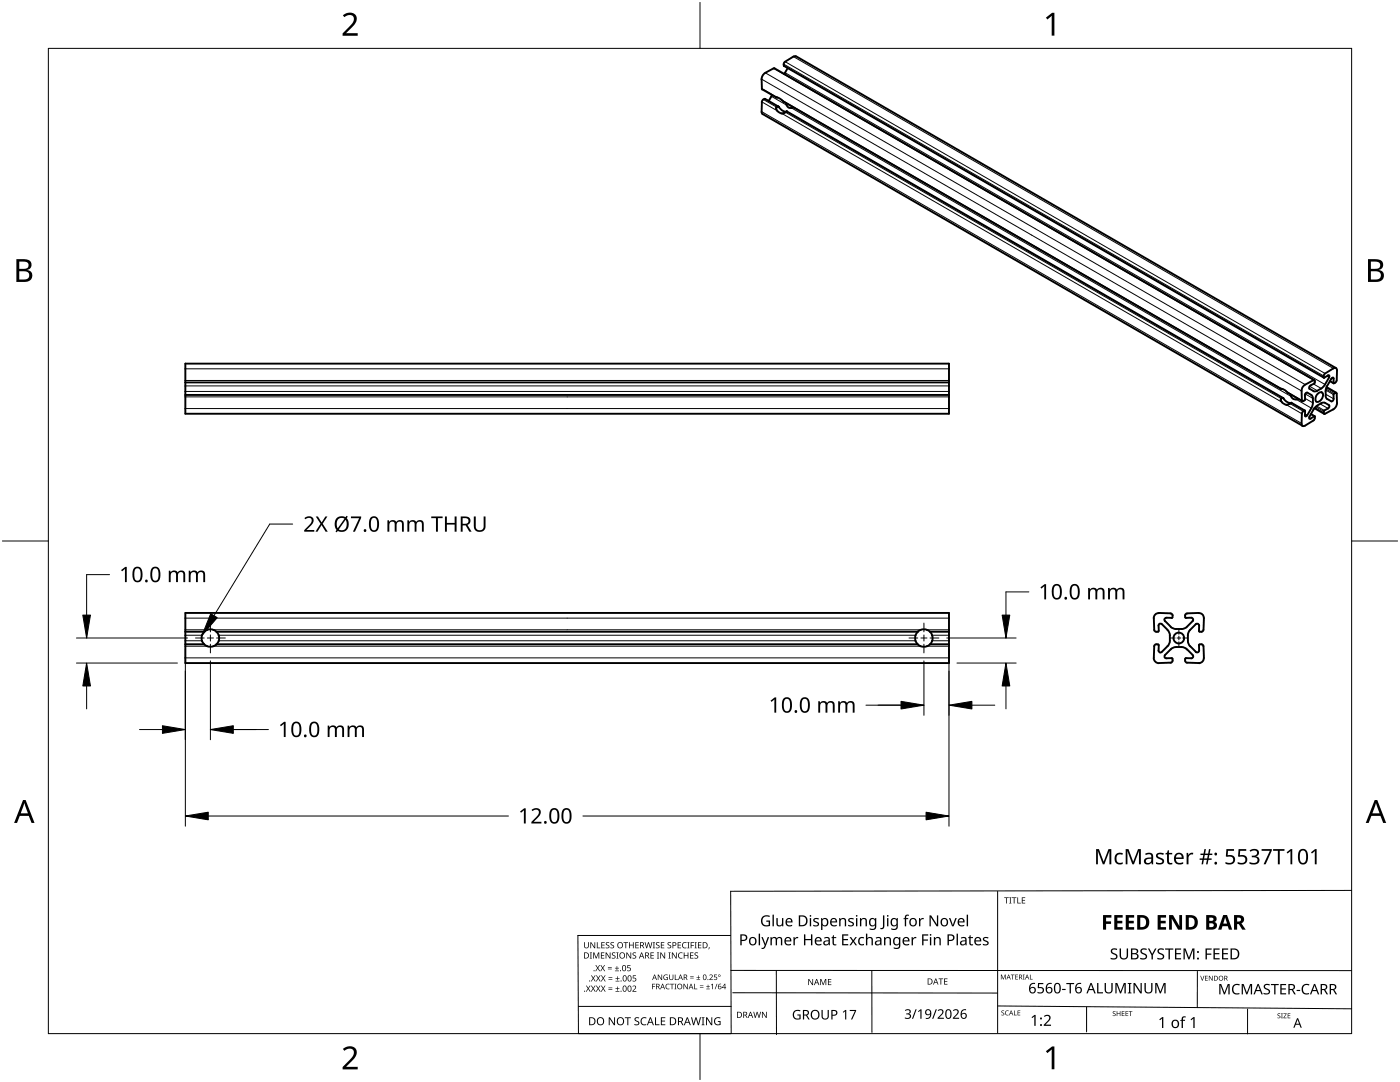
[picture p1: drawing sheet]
<svg xmlns="http://www.w3.org/2000/svg" width="279mm" height="216mm" viewBox="0 0 279 216" stroke-linecap="round" stroke-linejoin="round" font-family="sans-serif">
<g fill="none" stroke="#000" stroke-width=".38">
<path d="M152 17.7l.1 .2M152.1 17.8l2.8 1.6 .3 .1M152.7 14.6l-.3 .3-.4 .7 .1 2.1M153.9 19.2l-.5 .9M154.1 19l-.2 .3M154.3 13.7l.3-.1 107.7 62.2M154.4 13.6l-1.7 .9M155.1 19.5l.5 .1 .8 .7M156.4 12.8v.3M156.4 13.1v.1M156.5 13.1l107.7 62.3M156.6 14.5l-.1 .3"/>
<path d="M157.2 13.6l-.5 .9M158.3 11.3l-1.6 1-.3 .5M158.8 11.3h-.5M158.9 11.2l107.7 62.2M152 22.3l.2 .5M152 20.4l.2-.5 .4-.2 2.8 1.6M152.1 20.3l-.1 2M152.2 22.8l107.8 62.2M155 21.4l-.1 .3 .3 .4M155.1 22.1a1.1 1.1 0 0 0 1.6 .3M155.2 21.3l-.2 .1M155.3 21.3h.1"/>
<path d="M155.4 21.3h.1M155.4 21.3l.1 .1M155.5 21.4l.3 .4a1.37 1.37 0 0 0 1.1 .5M156.4 20.3h.1M156.4 20.3l99.4 57.3M156.9 20.6l.1 .4M157 21a1.03 1.03 0 0 0 1.4 .5M157 22.3l-.3 .1M157 22.2v.1M157 22.2h.1M157 22.2l99.1 57.2M37 72.6h152.4v10h-152.4z"/>
<path d="M189.4 78.8h-152.4M189.4 76.3h-152.4M255.8 77.6h.1M255.8 77.6l.5 .2 .8 .7 2.8 1.6M255.9 79.4l-.3 .3 .2 .6M256 79.4h.1M256.1 79.4l.1 .1M256.2 79.5l.2 .4a1.37 1.37 0 0 0 1.2 .5M257.6 78.7a1 1 0 0 0 1.4 .9M260.4 78.8l.1 .9M260.9 78.4l-.4 .2-.1 .3M260.9 78.3l1 .7 .1 .5"/>
<path d="M262 79.5v.9M262.1 75.9h.2l.1 .2M262.1 75.9l-1.6 .9-.6 .5-.1 .7 .1 2.1 .5-.4M262.3 76.5l-.8 .4-.2 .4v.3l.9 .4M262.4 76.4l-.1 .1M262.4 76v.3M263 78.6l.6-.4 .2 .1a1.25 1.25 0 0 1-1.1 1.9 1.18 1.18 0 0 1 .3-1.6zM263.7 77.5a1.6 1.6 0 0 1-1.6 .6M264.5 79l.3 .6M264.6 78v.9M264.7 77.2l2 1.2M264.8 77l-.3 1.1"/>
<path d="M265 74.9l.3 .1-.1 .4-.9 1.6-.6 .6M265 74.9l-.7 .5M266.1 73.5a.45 .45 0 0 1 .5-.1 .45 .45 0 0 1 .2 .6v1.9M266.1 73.5l-1.7 1a.58 .58 0 0 0-.1 .9M266.1 79.6l-.3 .5-.9-.5M266.1 75.6v-.2h-.3l-.9 1.6M266.2 75.5v1l-.8-.4M266.2 78.6v1M266.4 78.4h.3v.2M266.5 76.3l-.3 .2M266.5 78.4l-.3 .1M266.7 75.9l-.3 .5"/>
<path d="M266.8 78.5v2.1l-.2 .6-.5 .5M255.8 80.3a1.08 1.08 0 0 0 1.6 .3v-.1M257.6 80.4l-.2 .2M257.7 80.4h-.1M257.7 80.4l2.7 1.5M257.7 80.4h.1M260.3 82l.1 .9M260.4 81.9l-.6 .5v2.1M260.4 82.9l.1 .2 .4-.2M261.6 82.6l.8 .5M262 80.4l-.2 .8-.9 1.6M262.1 83.9l-1.8 1.1a.39 .39 0 0 1-.5-.1 .39 .39 0 0 1 0-.4"/>
<path d="M262.2 81.7l-.9 1.6v.3h.2M262.3 83.1a.64 .64 0 0 1-.2 .8M262.3 83.1l-.8 .4M262.3 81.4l2 1.2M263.7 80.5l.5-.2 1 .5M263.7 80.5l-1 .6-.6 .6M265.2 80.9l.1 .2-.2 .3-.9 .7M266.1 81.7l-1.7 .9-.2-.1v-.4M37 126.1h3.8M37 122.3h152.4v10h-152.4zM37 128.6h3.8M40.7 126.1a1.74 1.74 0 0 1 2.5 0"/>
<path d="M40.7 128.6a1.78 1.78 0 0 0 2.5 0M40.9 126a1.74 1.74 0 0 0-.2 2.5M43.2 126.1h139.9a1.74 1.74 0 0 1 2.5 0h3.8M43.2 128.6h139.9a1.78 1.78 0 0 0 2.5 0h3.8M43.2 126.1a1.73 1.73 0 0 1-.1 2.6M183.3 126a1.76 1.76 0 0 0-.2 2.5M185.6 126.1a1.76 1.76 0 0 1 0 2.5M231.1 128.6l.1 .1M231.1 128.6l-.7 .1-.1 2.6a1.01 1.01 0 0 0 1 1M231.2 125.9l-.1 .2M231.3 128.7l-.1 1.1a.41 .41 0 0 0 .2 .4 .41 .41 0 0 0 .5-.1M231.3 122.3a1.04 1.04 0 0 0-1 1.1l.1 2.5 .4 .2 .3-.1"/>
<path d="M231.3 122.3l2.3 .1M231.9 124.5a.4 .4 0 0 0-.5 0 .4 .4 0 0 0-.2 .3l.1 1.1M231.9 124.5l1.1 1.2M232.8 123.3a.37 .37 0 0 0-.4 .2 .37 .37 0 0 0 .1 .4l1.1 1.2 1.1 .4M232.8 123.3h1.1M233 125.7l.2 .2a2.81 2.81 0 0 1 .2 2.3l-.4 .7M233 128.9l-1.1 1.2M233.6 122.4l.4 .2v.6M233.6 132.2l-2.3 .1M233.7 129.5l-1.2 1.2a.37 .37 0 0 0-.1 .4 .37 .37 0 0 0 .4 .3h1.2v.6l-.4 .2M234 123.2l-.2 .1M235.8 129.1l.6 .1 .5 .4"/>
<path d="M235.8 129.1a2.36 2.36 0 0 0-2.2 .5M235.8 125.5h-1.1M236.5 123.2l.2 .1M236.5 131.8l.4 .4M236.5 122.8v.4M236.5 131.5v.3M236.9 125.1l-.5 .3-.6 .1M236.9 129.5l1.1 1.2M236.9 122.4l-.2 .1-.2 .3M237.5 125.7l-.2 .2a2.78 2.78 0 0 0-.2 2l.2 .8 1.3 1.4a.41 .41 0 0 0 .5 .1 .41 .41 0 0 0 .2-.4M237.7 123.3h.2a.4 .4 0 0 1 .1 .7M237.7 123.3h-1"/>
<path d="M238 130.7a.36 .36 0 0 1 .1 .4 .36 .36 0 0 1-.4 .3l-1-.1-.2 .2M238 123.9l-1.1 1.2M239.2 122.3a.93 .93 0 0 1 1 1.1M239.2 122.3l-2.3 .1M239.3 124.8a.4 .4 0 0 0-.2-.3 .4 .4 0 0 0-.5 0l-1.1 1.2M239.3 124.8v1.1l.1 .2M239.4 128.6l-.1 .1v1.1M239.4 126l.4 .1M239.7 128.6h.3l.2 .3M239.8 128.6h-.4M240.2 125.7l-.2 .3-.3 .1M240.2 128.9l.1 2.4"/>
<path d="M240.2 131.3a1.03 1.03 0 0 1-1 1l-2.3-.1M240.3 123.3l-.1 2.4"/>
<circle cx="235.2" cy="127.3" r="1.07"/>
</g>
<g fill="none" stroke="#000" stroke-width=".2">
<path d="M152 15.8l107.8 62.2M152.1 17.7l3.1 1.8M152.3 19.9l2.7 1.5M152.6 19.7l2.7 1.6M152.7 14.5l107.8 62.2M153.9 19.2l3.1 1.8M154.4 13.6l107.7 62.3M156 20l99.8 57.6M156.4 12.8l107.8 62.2M156.4 13.1l107.8 62.2M156.7 14.5l107.7 62.2M156.7 12.3l107.8 62.2"/>
<path d="M158.3 11.3l107.8 62.2M152 22.3l107.8 62.2M152.1 20.3l3.1 1.8M156 22.6l99.8 57.7M156.7 22.4l99 57.1M157 22.3l99 57.1M158 21.5l99.7 57.6M37 79.2h152.4M37 78.1h152.4M37 77h152.4M189.4 73.6h-152.4M189.4 75.9h-152.4"/>
<path d="M256.7 78.1l3.1 1.8M258.7 79.7l3 1.7M260.5 79.5l1.5 .9M260.5 78.6l1.5 .9M261.4 77.1l1.5 .9M262.1 76.6l1.6 .9M264.6 78.7l1.6 .9M264.6 77.8l1.5 .9M264.6 77.6l1.6 .9M264.7 77.4l1.8 1M264.8 75.1l.4 .2M265.4 76l.7 .4"/>
<path d="M265.9 75.4l.3 .1M37 81.5h152.4M256.7 80.8l3.1 1.8M257.4 80.5l2.7 1.6M257.7 80.4l2.7 1.5M260.4 82.6l.5 .2M261.3 83.4l.2 .1M261.6 82.7l.7 .4M262.4 81.3l1.8 1.1M262.6 81.2l1.6 .9M262.7 81l1.6 .9M263.5 80.6l1.5 .9"/>
<path d="M37 126.8h3.3M37 125.7h4.4M37 123.3h152.4M37 131.3h152.4M40.3 127.9h-3.3M41.4 128.9h-4.4M42.6 125.7h141.2M43.7 126.8h139M182.7 127.9h-139M183.8 128.9h-141.2M186.1 126.8h3.3M189.4 125.7h-4.4"/>
<path d="M189.4 127.9h-3.3M189.4 128.9h-4.4"/>
</g>
<g fill="none" stroke="#000" stroke-width=".2">
<path d="M39 127.3h1.8M42 128.5v1.8M42 124.3v1.8M42 126.7v1.2M42.6 127.3h-1.2M45 127.3h-1.8M181.4 127.3h1.8M184.4 128.5v1.8M184.4 124.3v1.8M184.4 126.7v1.2M185 127.3h-1.2M187.4 127.3h-1.8"/>
<path d="M233.4 127.3h1.1M235.3 128.1v1M235.3 125.5v1.1M235.3 126.9v.8M235.6 127.3h-.7M237.1 127.3h-1.1"/>
</g>
<g fill="#000">
<path d="M24.2 113.8l.8-.7h.3v3.1h-.4v-2.7l-.5 .5zM33.7 113.9h.3v.3a.86 .86 0 0 1 1.5 0 .81 .81 0 0 1 .9-.3 .81 .81 0 0 1 .6 .8v1.5h-.4v-1.5a.56 .56 0 0 0-.7-.6 .56 .56 0 0 0-.4 .8v1.3h-.4v-1.5a.57 .57 0 0 0-.7-.5 .57 .57 0 0 0-.3 .8v1.2h-.4zM37.7 113.9h.3v.3a.86 .86 0 0 1 1.4 0 .81 .81 0 0 1 1-.3 .81 .81 0 0 1 .5 .8v1.5h-.3v-1.5a.56 .56 0 0 0-.7-.6 .56 .56 0 0 0-.4 .8v1.3h-.4v-1.5a.57 .57 0 0 0-.7-.5 .57 .57 0 0 0-.4 .8v1.2h-.3zM60.7 103.4a1.01 1.01 0 0 1 1.2-.4 1.01 1.01 0 0 1 .7 1l-.3 .6-1.1 1.2h1.5v.3h-2v-.3l1.1-1.1a.72 .72 0 0 0 .4-.7 .72 .72 0 0 0-.4-.7l-.9 .3zM63 103.1h.4l.8 1.1 .7-1.1h.4l-.9 1.4 1 1.6h-.4l-.8-1.3-.8 1.3h-.4l1-1.6zM70 103.1h2.1v.2l-1.3 2.8h-.4l1.3-2.7h-1.7zM77.3 103.8h.3l.1 .3a.86 .86 0 0 1 1.4 .1 .81 .81 0 0 1 .9-.4 .81 .81 0 0 1 .6 .8v1.5h-.4v-1.5a.56 .56 0 0 0-.6-.5 .56 .56 0 0 0-.5 .7v1.3h-.3v-1.5a.57 .57 0 0 0-.7-.5 .57 .57 0 0 0-.4 .8v1.2h-.4zM81.3 103.8h.3l.1 .3a.86 .86 0 0 1 1.4 .1 .81 .81 0 0 1 .9-.4 .81 .81 0 0 1 .6 .8v1.5h-.4v-1.5a.56 .56 0 0 0-.7-.5 .56 .56 0 0 0-.4 .7v1.3h-.4v-1.5a.57 .57 0 0 0-.7-.5 .57 .57 0 0 0-.3 .8v1.2h-.4zM86.1 103.1h2.2v.3h-.9v2.7h-.4v-2.7h-.9zM88.8 103.1h.4v1.2h1.5v-1.2h.4v3h-.4v-1.4h-1.5v1.4h-.4zM94.6 103.1h.3v1.9a.79 .79 0 0 0 .8 .8 .79 .79 0 0 0 .8-.8v-1.9h.4v1.9a1.17 1.17 0 0 1-1.2 1.1 1.17 1.17 0 0 1-1.1-1.1zM207.6 117.2l.9-.6h.3v3h-.4v-2.6l-.6 .5z"/>
<path d="M217.2 117.3h.3v.3a.86 .86 0 0 1 1.4 .1 .81 .81 0 0 1 1-.4 .81 .81 0 0 1 .5 .8v1.5h-.3v-1.5a.56 .56 0 0 0-.7-.5 .56 .56 0 0 0-.4 .7v1.3h-.4v-1.5a.57 .57 0 0 0-.7-.5 .57 .57 0 0 0-.4 .8v1.2h-.3zM221.1 117.3h.3l.1 .3a.86 .86 0 0 1 1.4 .1 .81 .81 0 0 1 .9-.4 .81 .81 0 0 1 .6 .8v1.5h-.4v-1.5a.56 .56 0 0 0-.6-.5 .56 .56 0 0 0-.4 .7v1.3h-.4v-1.5a.57 .57 0 0 0-.7-.5 .57 .57 0 0 0-.4 .8v1.2h-.4zM55.9 144.7l.8-.7h.3v3.1h-.4l.1-2.7-.6 .5zM65.4 144.8h.3l.1 .3a.86 .86 0 0 1 1.4 0 .81 .81 0 0 1 .9-.3 .81 .81 0 0 1 .6 .8v1.5h-.4v-1.5a.56 .56 0 0 0-.7-.5 .56 .56 0 0 0-.4 .7v1.3h-.4v-1.5a.57 .57 0 0 0-.7-.5 .57 .57 0 0 0-.3 .8v1.2h-.4zM69.4 144.8h.3v.3a.86 .86 0 0 1 1.4 0 .81 .81 0 0 1 1-.3 .81 .81 0 0 1 .5 .8v1.5h-.3v-1.5a.56 .56 0 0 0-.7-.5 .56 .56 0 0 0-.4 .7v1.3h-.4v-1.5a.57 .57 0 0 0-.7-.5 .57 .57 0 0 0-.4 .8v1.2h-.3zM153.8 139.8l.8-.6h.3v3h-.4l.1-2.6-.6 .5zM163.3 139.9h.3l.1 .3a.86 .86 0 0 1 1.4 .1 .81 .81 0 0 1 .9-.4 .81 .81 0 0 1 .6 .8v1.5h-.4v-1.5a.56 .56 0 0 0-.7-.5 .56 .56 0 0 0-.4 .7v1.3h-.3v-1.5a.57 .57 0 0 0-.8-.5 .57 .57 0 0 0-.3 .8v1.2h-.4zM167.3 139.9h.3v.3a.86 .86 0 0 1 1.4 .1 .81 .81 0 0 1 1-.4 .81 .81 0 0 1 .5 .8v1.5h-.3v-1.5a.56 .56 0 0 0-.7-.5 .56 .56 0 0 0-.4 .7v1.3h-.4v-1.5a.57 .57 0 0 0-.7-.5 .57 .57 0 0 0-.3 .8v1.2h-.4zM103.8 161.9l.8-.6h.3v3h-.3v-2.6l-.6 .5zM106.1 161.6a1.01 1.01 0 0 1 1.1-.4 1.01 1.01 0 0 1 .7 1l-.3 .6-1.1 1.2h1.6v.3h-2.1v-.3l1.1-1.1a.72 .72 0 0 0 .5-.7 .72 .72 0 0 0-.5-.6l-.8 .3zM218.8 169.4h.5l1 2.5 .9-2.5h.6v3.1h-.4v-2.7l-1 2.7h-.3l-1-2.7v2.7h-.3zM222.7 170.5l.4-.3h.6l.4 .1-.1 .3a.83 .83 0 0 0-1.2 .7 .83 .83 0 0 0 1.1 .8h.2v.3l-.6 .1a1.22 1.22 0 0 1-1.1-.8 1.22 1.22 0 0 1 .3-1.2z"/>
<path d="M224.7 169.4h.5l1 2.5 .9-2.5h.6v3.1h-.4v-2.7l-1 2.7h-.3l-1-2.7v2.7h-.3zM230.8 170.4a1.34 1.34 0 0 1 1.5-.1l-.1 .3-.5-.1a.37 .37 0 0 0-.6 .1 .37 .37 0 0 0 .4 .5l.1 .1a.69 .69 0 0 1 .7 .8 .69 .69 0 0 1-.9 .5l-.7-.1v-.4l.7 .2 .5-.1v-.4l-.5-.3a.68 .68 0 0 1-.6-1zM233.1 169.7h.2v.5h.6v.3h-.6v1.3l.2 .4h.5v.2a.69 .69 0 0 1-1.1-.6v-1.3h-.3v-.2l.3-.2zM236.8 170.2h.3l.1 .4 .4-.4h.5v.3h-.4a.73 .73 0 0 0-.5 .7v1.3h-.4zM244.8 169.4h1.5v.4h-1.2l-.1 .8a1.02 1.02 0 0 1 1.1 .2 1.02 1.02 0 0 1 .3 1.1 1.38 1.38 0 0 1-1.8 .4v-.3a.88 .88 0 0 0 .9 .2 .88 .88 0 0 0 .6-.8 .85 .85 0 0 0-1.3-.4l-.2-.1zM247.2 169.4h1.5v.4h-1.2l-.1 .8h.5a.99 .99 0 0 1 1 1.2 .99 .99 0 0 1-1.4 .7l-.5-.2v-.3a.88 .88 0 0 0 1 .2 .88 .88 0 0 0 .5-.8 .85 .85 0 0 0-1.2-.4l-.2-.1zM249.4 169.7a1.06 1.06 0 0 1 1.1-.4 1.06 1.06 0 0 1 .8 1l-.2 .3-.5 .3a.82 .82 0 0 1 .8 .9 .82 .82 0 0 1-.9 .7l-1.1-.2v-.3a1.08 1.08 0 0 0 1.6-.3 .62 .62 0 0 0-.9-.6h-.3v-.4a.7 .7 0 0 0 .8 0 .7 .7 0 0 0 .2-.7 .89 .89 0 0 0-1.2 0zM251.8 169.4h2v.3l-1.2 2.8h-.4l1.2-2.7h-1.6zM254.1 169.4h2.2v.4h-.9v2.7h-.4v-2.7h-.9zM256.8 170.1l.8-.7h.3v3.1h-.4l.1-2.7-.6 .5zM261.6 170.1l.9-.7h.3v3.1h-.4v-2.7l-.6 .5z"/>
<path d="M26.8 113.3a1.05 1.05 0 0 1 1.2 0 1.05 1.05 0 0 1 .4 1.1 1.28 1.28 0 0 1-1.1 1.8 1.37 1.37 0 0 1-.9-1.8l.2-.7zM27 113.6a2.23 2.23 0 0 0 .1 2.2 .68 .68 0 0 0 .8-.1 .68 .68 0 0 0 .2-.8 1.17 1.17 0 0 0-.7-1.5z"/>
<path d="M30.4 113.3a1.05 1.05 0 0 1 1.2 0 1.05 1.05 0 0 1 .4 1.1 1.28 1.28 0 0 1-1.1 1.8 1.37 1.37 0 0 1-.9-1.8l.1-.7zM30.6 113.6a2.23 2.23 0 0 0 .1 2.2 .68 .68 0 0 0 .8-.1 .68 .68 0 0 0 .1-.8 1.17 1.17 0 0 0-.6-1.5z"/>
<path d="M67.2 103.4l.8-.4 1 .2 .2-.3 .2 .2-.2 .3 .3 .5 .1 .7a1.42 1.42 0 0 1-.7 1.4 1.42 1.42 0 0 1-1.5-.1l-.2 .3-.3-.1 .3-.4a2.01 2.01 0 0 1 0-2.3zM69 103.7l-1.4 1.9a1.08 1.08 0 0 0 1.3 0 1.08 1.08 0 0 0 .3-1.3zM67.5 103.6l-.3 .7 .2 1.1 1.4-1.9-.7-.1z"/>
<path d="M74 103.2a1.05 1.05 0 0 1 1.3 0 1.05 1.05 0 0 1 .3 1.2v.2a1.17 1.17 0 0 1-1.2 1.5 1.94 1.94 0 0 1-.6-2.6zM74.2 103.5l-.2 .5v1.1a.6 .6 0 0 0 .6 .7 .6 .6 0 0 0 .6-.7 1.66 1.66 0 0 0-.4-1.7z"/>
<path d="M91.9 103.1h.9a.87 .87 0 0 1 1.1 .6 .87 .87 0 0 1-.6 1l.8 1.4h-.4l-.8-1.3h-.6v1.3h-.4zM92.3 103.4v1.1h.5a.58 .58 0 0 0 .7-.6 .58 .58 0 0 0-.7-.5z"/>
<path d="M210.3 116.7a1.05 1.05 0 0 1 1.2 0 1.05 1.05 0 0 1 .4 1.2 1.28 1.28 0 0 1-1.1 1.7 1.37 1.37 0 0 1-.9-1.7l.1-.8zM210.5 117a2.23 2.23 0 0 0 .1 2.3 .68 .68 0 0 0 .8-.2 .68 .68 0 0 0 .1-.7 1.17 1.17 0 0 0-.6-1.6z"/>
<path d="M213.9 116.7a1.05 1.05 0 0 1 1.2 0 1.05 1.05 0 0 1 .4 1.2 1.28 1.28 0 0 1-1.1 1.7 1.37 1.37 0 0 1-.9-1.7l.1-.8zM214.1 117a2.23 2.23 0 0 0 .1 2.3 .68 .68 0 0 0 .7-.2 .68 .68 0 0 0 .2-.7 1.17 1.17 0 0 0-.6-1.6z"/>
<path d="M58.5 144.2a1.05 1.05 0 0 1 1.3 0 1.05 1.05 0 0 1 .3 1.2 1.28 1.28 0 0 1-1.1 1.7 1.37 1.37 0 0 1-.9-1.7l.2-.8zM58.7 144.5a2.23 2.23 0 0 0 .2 2.2 .68 .68 0 0 0 .7-.1 .68 .68 0 0 0 .2-.8 1.17 1.17 0 0 0-.7-1.5z"/>
<path d="M62.1 144.2a1.05 1.05 0 0 1 1.2 0 1.05 1.05 0 0 1 .4 1.2 1.28 1.28 0 0 1-1.1 1.7 1.37 1.37 0 0 1-.9-1.7l.1-.8zM62.3 144.5a2.23 2.23 0 0 0 .1 2.2 .68 .68 0 0 0 .8-.1 .68 .68 0 0 0 .1-.8 1.17 1.17 0 0 0-.6-1.5z"/>
<path d="M156.4 139.3a1.05 1.05 0 0 1 1.3 0 1.05 1.05 0 0 1 .4 1.2 1.31 1.31 0 0 1-1.1 1.7 1.22 1.22 0 0 1-1-1.5l.1-.9zM156.7 139.6a2.23 2.23 0 0 0 .1 2.3 .68 .68 0 0 0 .7-.2 .68 .68 0 0 0 .2-.7 1.17 1.17 0 0 0-.7-1.6z"/>
<path d="M160 139.3a1.05 1.05 0 0 1 1.2 0 1.05 1.05 0 0 1 .4 1.2 1.31 1.31 0 0 1-1 1.7 1.22 1.22 0 0 1-1-1.5l.1-.9zM160.2 139.6a2.23 2.23 0 0 0 .1 2.3 .68 .68 0 0 0 .8-.2 .68 .68 0 0 0 .1-.7 1.17 1.17 0 0 0-.6-1.6z"/>
<path d="M110 161.5a1.05 1.05 0 0 1 1.2-.1 1.05 1.05 0 0 1 .4 1.2 1.28 1.28 0 0 1-1.1 1.8 1.37 1.37 0 0 1-.9-1.8l.1-.6zM110.2 161.7a2.23 2.23 0 0 0 .1 2.3 .68 .68 0 0 0 .8-.2 .68 .68 0 0 0 .1-.7 1.17 1.17 0 0 0-.6-1.5z"/>
<path d="M112.4 161.5a1.05 1.05 0 0 1 1.3-.1 1.05 1.05 0 0 1 .4 1.2 1.28 1.28 0 0 1-1.2 1.8 1.37 1.37 0 0 1-.8-1.8l.1-.8zM112.7 161.7a2.23 2.23 0 0 0 .1 2.3 .68 .68 0 0 0 .7-.2 .68 .68 0 0 0 .2-.7 1.17 1.17 0 0 0-.6-1.5z"/>
<path d="M228.5 170.3a.93 .93 0 0 1 1-.2 .93 .93 0 0 1 .6 .8v1.6h-.2l-.1-.4a.74 .74 0 0 1-1.2 .3 .74 .74 0 0 1 .1-1.2l1.1-.1a.53 .53 0 0 0-.2-.6 .53 .53 0 0 0-.6 0l-.3 .1zM228.8 171.6a.47 .47 0 0 0 .1 .6 .47 .47 0 0 0 .7-.2l.2-.7z"/>
<path d="M234.6 170.5a.98 .98 0 0 1 1.2-.2 .98 .98 0 0 1 .4 1.1h-1.5a.87 .87 0 0 0 .5 .8 .87 .87 0 0 0 .9-.2v.4l-.7 .1a1.21 1.21 0 0 1-1.1-.8 1.21 1.21 0 0 1 .3-1.2zM234.9 170.6l-.2 .5h1.1a.57 .57 0 0 0-.3-.6 .57 .57 0 0 0-.6 .1z"/>
<path d="M240.4 169.4h.3l-.2 .9h.6l.2-.9h.3l-.2 .9h.5v.3h-.5l-.2 .7h.6v.3h-.6l-.2 .9h-.3l.2-.9h-.6l-.2 .9h-.3l.2-.9h-.6v-.3h.6l.1-.7h-.5v-.3h.6zM240.4 170.6l-.1 .7h.6l.2-.7z"/>
<path d="M259.4 169.6a1.05 1.05 0 0 1 1.3 0 1.05 1.05 0 0 1 .3 1.2v.1a1.18 1.18 0 0 1-1.1 1.6 1.37 1.37 0 0 1-.9-1.7l.2-.8zM259.6 169.9a1.88 1.88 0 0 0 .3 2.3 .71 .71 0 0 0 .8-1 1.17 1.17 0 0 0-.7-1.5z"/>
<circle cx="29.2" cy="115.9" r=".28"/>
<circle cx="72.9" cy="105.9" r=".28"/>
<circle cx="212.7" cy="119.4" r=".28"/>
<circle cx="60.9" cy="146.9" r=".27"/>
<circle cx="158.9" cy="142" r=".28"/>
<circle cx="108.9" cy="164.1" r=".28"/>
<circle cx="242.6" cy="172.2" r=".28"/>
<circle cx="242.6" cy="170.4" r=".28"/>
</g>
<path d="M42.1 122.5l1.3 .7-3.1 3.6z" fill="#000" stroke="#000" stroke-width=".2"/>
<path d="M58.4 104.6h-4.6l-13.5 22.2" fill="none" stroke="#000" stroke-width=".2"/>
<g fill="none" stroke="#000" stroke-width=".2">
<path d="M21.9 114.7h-4.6v12.6M205.3 118.1h-4.5v9.2M15.3 127.3h22.1M15.3 132.3h20.1M17.3 136.9v4.5M37 129.4v35.5M42 131.9v15.7M184.4 131.9v10.8M189.4 129.4v35.5M200.8 136.9v4.5M202.8 127.3h-13.8M202.8 132.3h-11.8"/>
<path d="M32.4 145.6h-4.6M42 145.6h11.6M172.8 140.7h11.6M198.5 140.7h-4.5M41.6 162.8h59.9M184.8 162.8h-68.5"/>
</g>
<path d="M17.3 132.3l.8 4.6h-1.6zM16.5 122.7h1.6l-.8 4.6zM179.8 139.9l4.6 .8-4.6 .8zM200.8 132.3l.7 4.6h-1.5zM200 122.7h1.5l-.7 4.6zM32.4 144.8l4.6 .8-4.6 .7zM42 145.6l4.6-.8v1.5zM189.4 140.7l4.6-.8v1.6zM37 162.8l4.6-.7v1.5zM184.8 162.1l4.6 .7-4.6 .8z" fill="#000" stroke="#000" stroke-width=".2"/>
<path d="M9.7 9.7h260v196.5h-260z" fill="none" stroke="#000" stroke-width=".2"/>
<path d="M139.7 .5v9.2M.5 108h9.2M269.7 108h9.2M139.7 206.2v9.2" fill="none" stroke="#000" stroke-width=".2"/>
<g fill="#000">
<path d="M68.4 3.1a1.64 1.64 0 0 1 2.8 .4 2.52 2.52 0 0 1-1.2 2.2l-.9 .9h2.3v.5h-3v-.4l1.2-1.2a1.95 1.95 0 0 0 .9-2.2 1.23 1.23 0 0 0-1.8 .1zM208.7 3.5l1.3-.9h.4v4.5h-.5v-4l-.9 .8zM68.4 209.3a1.64 1.64 0 0 1 2.8 .4 2.52 2.52 0 0 1-1.2 2.2l-.9 1h2.3v.5h-3v-.5l1.2-1.2a1.95 1.95 0 0 0 .9-2.1 1.23 1.23 0 0 0-1.8 .1zM208.7 209.8l1.3-1h.4v4.6h-.5v-4l-.9 .7z"/>
<path d="M3.3 51.7h1.3a1.28 1.28 0 0 1 1.7 1.3 1.04 1.04 0 0 1-.9 .9 1.23 1.23 0 0 1 1 1.5 1.23 1.23 0 0 1-1.5 .9h-1.6zM3.8 54.1v1.7h1a.86 .86 0 0 0 1-.9 .86 .86 0 0 0-1.1-.8zM3.8 52.2v1.4h.9a.78 .78 0 0 0 1-.7 .78 .78 0 0 0-1.1-.7z"/>
<path d="M273 51.7h1.3a1.28 1.28 0 0 1 1.7 1.3 1.04 1.04 0 0 1-.8 .9 1.23 1.23 0 0 1 1 1.5 1.23 1.23 0 0 1-1.6 .9h-1.6zM273.6 54.1v1.7h.9a.86 .86 0 0 0 1.1-.9 .86 .86 0 0 0-1.1-.8zM273.6 52.2v1.4h.8a.78 .78 0 0 0 1-.7 .78 .78 0 0 0-1.1-.7z"/>
<path d="M4.6 159.6h.5l1.8 4.6h-.6l-.6-1.4h-1.8l-.5 1.4h-.6zM4.8 160.2l-.7 2.1h1.5z"/>
<path d="M274.3 159.6h.6l1.7 4.6h-.6l-.5-1.4h-1.8l-.6 1.4h-.5zM274.6 160.2l-.7 2.1h1.4z"/>
</g>
<path d="M199.1 177.9v28.2M269.7 177.7l-123.9 .1 .1 28.4h-30.5l-.1-19.5h30.5M145.9 193.6l123.8 .1M146.2 198.1l52.9 .1M154.9 193.6l.1 12.8M174 193.6v12.4M239 193.8l-.1 7.3M145.9 200.8h-30.5M199.1 200.7l70.6 .6M216.8 201v4.9M249 201.3v5" fill="none" stroke="#000" stroke-width=".2"/>
<g fill="#000">
<path d="M116.6 188h.1v.8a.32 .32 0 0 0 .3 .3 .32 .32 0 0 0 .3-.3v-.8h.2v.8a.47 .47 0 0 1-.5 .4 .47 .47 0 0 1-.4-.4zM116.9 196.7h.2l.3 .4 .3-.4h.2l-.4 .5 .4 .7h-.2l-.3-.5-.3 .5h-.2l.4-.7zM117.7 190h.4l-.1 .2v.9l.1 .2h-.4l.2-.2v-.9zM117.8 188h.2l.6 1v-1h.2v1.2h-.2l-.7-1 .1 1h-.2zM117.9 196.7h.2l.3 .4 .3-.4h.2l-.4 .5 .4 .7h-.2l-.3-.5-.3 .5h-.2l.4-.7zM117.9 194.6h.2l.3 .5 .3-.5h.2l-.4 .6 .4 .6h-.2l-.3-.5-.3 .5h-.2l.4-.6zM118.4 190h.2l.4 1 .4-1h.2v1.3h-.2l.1-1.1-.5 1.1h-.1l-.4-1.1v1.1h-.1zM119.1 188h.2v1.1h.5v.1h-.7zM118.8 192.6h.2l.3 .5 .3-.5h.1l-.3 .6 .4 .6h-.2l-.3-.5-.3 .5h-.2l.4-.6zM118.9 196.7h.2l.3 .4 .3-.4h.2l-.4 .5 .4 .7h-.2l-.3-.5-.3 .5h-.2l.4-.7zM118.9 194.6h.2l.3 .5 .3-.5h.2l-.4 .6 .4 .6h-.2l-.3-.5-.3 .5h-.2l.4-.6zM119.9 190h.7v.2h-.5v.4h.5v.1h-.5v.4h.5v.2h-.7z"/>
<path d="M120 188h.7v.1h-.5v.4h.5v.1h-.5v.5h.5v.1h-.7zM119.8 192.6h.2l.3 .5 .3-.5h.1l-.3 .6 .4 .6h-.2l-.3-.5-.3 .5h-.2l.4-.6zM119.9 196.7h.2l.3 .4 .3-.4h.1l-.3 .5 .4 .7h-.2l-.3-.5-.3 .5h-.2l.4-.7zM119.9 194.6h.2l.3 .5 .3-.5h.2l-.4 .6 .4 .6h-.2l-.3-.5-.3 .5h-.2l.4-.6zM121.3 193.3h.8v.1h-.8zM121.3 193h.8v.1h-.8zM121.4 197.4h.8v.1h-.8zM121.4 197.1h.8v.1h-.8zM121.4 195.3h.8v.2h-.8zM121.4 195h.8v.1h-.8zM120.9 188.1l.5-.1 .2 .1v.1a.25 .25 0 0 0-.4-.1 .25 .25 0 0 0 0 .4 .42 .42 0 0 1 .4 .5 .42 .42 0 0 1-.7 .2v-.2l.1 .1a.27 .27 0 0 0 .5-.2 .27 .27 0 0 0-.4-.3l-.2-.2zM120.9 190h.1l.7 1.1v-1.1h.1v1.3h-.1l-.7-1v1h-.1z"/>
<path d="M121.9 188.1l.4-.1 .2 .1v.1a.25 .25 0 0 0-.4-.1 .25 .25 0 0 0 0 .4 .42 .42 0 0 1 .5 .5 .42 .42 0 0 1-.7 .2l-.1-.2 .2 .1a.27 .27 0 0 0 .4-.2 .27 .27 0 0 0-.3-.3l-.3-.2zM122.7 193.7h.8v.1h-.8zM122.8 197.8h.8v.1h-.8zM122.8 195.7h.8v.1h-.8zM122.2 190.2l.4-.2 .2 .1v.1a.25 .25 0 0 0-.4-.1 .25 .25 0 0 0 0 .4l.4 .2v.3l-.2 .3-.5-.1v-.1h.2a.27 .27 0 0 0 .4-.1 .27 .27 0 0 0-.4-.3l-.2-.2zM123.1 192.8h.1v.3h.3v.1h-.3v.4h-.1v-.4h-.4v-.1h.4zM123.2 196.9h.1v.3h.3v.1h-.3v.4h-.1v-.4h-.4v-.1h.4zM123.2 194.8h.1v.4h.3v.1h-.3v.3h-.1v-.3h-.4v-.1h.4zM123 190h.4l-.1 .2v.9l.1 .2h-.4l.1-.2v-.9zM124.4 188h.9v.1h-.3v1.1h-.2v-1.1h-.4zM125.2 192.6h.6v.1h-.5v.4a.4 .4 0 0 1 .6 .1 .4 .4 0 0 1-.2 .6 .4 .4 0 0 1-.6-.2 .31 .31 0 0 0 .6 .1 .31 .31 0 0 0-.2-.5l-.3-.1zM125 190h.2l.6 1.1v-1.1h.2v1.3h-.2l-.7-1v1h-.1z"/>
<path d="M125.5 188h.2v.5h.6v-.5h.2v1.2h-.2v-.5h-.6v.5h-.2zM126.3 194.6h.6v.2h-.5v.3a.4 .4 0 0 1 .6 .2 .4 .4 0 0 1-.2 .5 .4 .4 0 0 1-.6-.2 .31 .31 0 0 0 .5 .1 .31 .31 0 0 0-.1-.5h-.3zM126.3 190.2l.4-.2 .3 .1-.1 .1a.25 .25 0 0 0-.4-.1 .25 .25 0 0 0 0 .4l.4 .2 .1 .3-.3 .3-.5-.1v-.1h.2a.27 .27 0 0 0 .4-.1 .27 .27 0 0 0-.3-.3l-.3-.2zM126.2 196.8a.44 .44 0 0 1 .7 0 .44 .44 0 0 1-.3 .7l-.2 .2h.6v.2h-.8l.3-.5a.33 .33 0 0 0 .3-.3 .33 .33 0 0 0-.3-.3l-.2 .1zM126.8 188h.7v.1h-.6v.4h.5v.1h-.5v.5h.6v.1h-.7zM128.7 188h.1l.3 1 .2-1h.2l.3 1 .2-1h.2l-.3 1.2h-.2l-.3-1-.3 1h-.1zM130.1 196.3h.7v.1h-.5v.4h.4v.1h-.4v.5h-.2zM129.8 190h.7v.2h-.5v.4h.5v.1h-.5v.4h.5v.2h-.7zM130.3 188h.4l-.1 .1v1l.1 .1h-.4l.1-.1v-1zM131.1 190h.4l-.1 .2v.9l.1 .2h-.4l.1-.2v-.9zM131 188.1l.4-.1 .2 .1v.1a.25 .25 0 0 0-.4-.1 .25 .25 0 0 0 0 .4 .42 .42 0 0 1 .4 .5 .42 .42 0 0 1-.7 .2v-.2l.1 .1a.27 .27 0 0 0 .5-.2 .27 .27 0 0 0-.4-.3l-.2-.2zM131.3 194.5h.1l.6 .9v-.9h.1v1.1h-.1l-.6-1v1h-.1z"/>
<path d="M131.9 188h.7v.1h-.6v.4h.5v.1h-.5v.5h.6v.1h-.7zM131.8 190h.2l.6 1.1v-1.1h.1v1.3h-.1l-.7-1v1h-.1zM132.5 194.6l.4-.2 .4 .1-.1 .1a.45 .45 0 0 0-.7 .4 .45 .45 0 0 0 .7 .4v-.3h-.3v-.1h.4v.5a.6 .6 0 0 1-.8-.1 .6 .6 0 0 1 0-.8zM133 196.4l.3-.1h.3v.2l-.3-.1a.44 .44 0 0 0-.3 .6 .44 .44 0 0 0 .6 .2 .52 .52 0 0 1-.7 0 .52 .52 0 0 1 .1-.8zM133.4 190h.5l-.2 .2v.9l.2 .2h-.5l.2-.2v-.9zM133.3 188.1l.4-.1 .2 .1v.1a.25 .25 0 0 0-.4-.1 .25 .25 0 0 0 0 .4 .4 .4 0 0 1 .5 .3 .4 .4 0 0 1-.3 .5 .4 .4 0 0 1-.5-.3l.2 .1a.27 .27 0 0 0 .4-.2 .27 .27 0 0 0-.4-.3l-.2-.2zM133.7 196.3h.8v.1h-.3v1h-.2v-1h-.3zM133.5 194.5h.2v.7a.28 .28 0 0 0 .3 .2 .28 .28 0 0 0 .2-.2v-.7h.2v.7a.42 .42 0 0 1-.4 .4 .42 .42 0 0 1-.5-.4zM134.7 194.5h.1v.9h.5v.2h-.6zM134.6 196.3h.4l-.1 .1v.9l.1 .1h-.4l.1-.1v-.9zM134.1 190h.2l.6 1.1v-1.1h.2v1.3h-.2l-.7-1v1h-.1zM135.5 190.2l.4-.2 .3 .1v.1a.49 .49 0 0 0-.7 .5 .49 .49 0 0 0 .7 .4 .52 .52 0 0 1-.7 .1 .52 .52 0 0 1-.2-.6z"/>
<path d="M135.2 188h.7v.1h-.5v.4h.5v.1h-.5v.5h.5v.1h-.7zM136.3 188.2l.4-.2 .3 .1v.1a.49 .49 0 0 0-.7 .4 .49 .49 0 0 0 .7 .5 .53 .53 0 0 1-.7 0 .53 .53 0 0 1-.2-.7zM136.4 196.3h.2l.5 .9v-.9h.2v1.1h-.2l-.6-.9v.9h-.1zM136.5 190h.1v.6h.6v-.6h.2v1.3h-.2v-.6h-.6v.6h-.1zM137.2 188h.4l-.1 .1v1l.1 .1h-.4l.1-.1v-1zM137.7 195.1h.7v.1h-.7zM137.7 194.8h.7v.1h-.7zM137.8 188h.7v.1h-.5v.5h.5v.1h-.5v.5h-.2zM137.7 190h.7v.2h-.5v.4h.5v.1h-.5v.4h.5v.2h-.7zM138.5 196.3h.2v1h.5v.1h-.7zM139 195.4h.7v.2h-.7zM138.6 188h.5l-.2 .1v1l.2 .1h-.5l.2-.1v-1z"/>
<path d="M138.7 190.2l.4-.2 .2 .1v.1a.25 .25 0 0 0-.4-.1 .25 .25 0 0 0 0 .4l.4 .2v.3l-.2 .3-.5-.1v-.1h.2a.27 .27 0 0 0 .4-.1 .27 .27 0 0 0-.4-.3l-.2-.2zM139.3 194.6h.1v.4h.3v.1h-.3v.3h-.1v-.3h-.3v-.1h.3zM139.7 197h.7v.1h-.7zM139.7 196.6h.7v.2h-.7zM139.3 188h.7v.1h-.6v.4h.5v.1h-.5v.5h.6v.1h-.7zM140.9 197.3h.8v.1h-.8zM141.3 196.5h.1v.3h.3v.1h-.3v.3h-.1v-.3h-.4v-.1h.4zM141.5 189h.1l-.2 .4zM141.6 194.6a.39 .39 0 0 1 .6 0 .39 .39 0 0 1-.2 .6l-.3 .2h.6v.2h-.7l.2-.4a.29 .29 0 0 0 .3-.4 .29 .29 0 0 0-.4-.2zM141.9 196.5l.4-.2v1.1h-.1v-1l-.2 .2zM142.5 194.5h.6v.1h-.5v.3h.2a.36 .36 0 0 1 .3 .5 .36 .36 0 0 1-.6 0 .28 .28 0 0 0 .4 0 .28 .28 0 0 0-.1-.4h-.3zM143 196.3h.2l-.4 1.1h-.2z"/>
<path d="M151.9 187h.3l.5 1.4 .5-1.4h.3l-.8 2-.4 .4-.3-.1v-.2h.4l.2-.5zM152.2 182.9l.3-.2 .7-.1 .5 .1-.2 .3a.9 .9 0 0 0-1.3 .7 .9 .9 0 0 0 1.2 .9v-.7h-.5v-.2h.8v1.1a1.19 1.19 0 0 1-1.6-.3 1.19 1.19 0 0 1 .1-1.6zM154.9 183.2h.3v1.1a.44 .44 0 0 0 .6 .3 .44 .44 0 0 0 .3-.6v-.8h.2v1.6h-.2v-.2a.63 .63 0 0 1-.7 .2 .63 .63 0 0 1-.5-.5zM153.8 187h.2v.2a.62 .62 0 0 1 1 0 .58 .58 0 0 1 .7-.2 .58 .58 0 0 1 .4 .6v1h-.2v-1a.4 .4 0 0 0-.5-.4 .4 .4 0 0 0-.3 .5v.9h-.3v-1a.41 .41 0 0 0-.5-.4 .41 .41 0 0 0-.3 .6v.8h-.2zM158.4 187h.2v.3l.3-.3h.4v.2h-.4l-.2 .3-.1 1.1h-.2zM161.6 183.2h.3v1.6h-.3zM160.5 186.4h.2v1h1.1v-1h.3v2.2h-.3v-1h-1.1v1h-.2zM161.3 195.4h.2l.6 1v-1h.2v1.2h-.2l-.7-1 .1 1h-.2zM162.4 183.3l.4-.1 .6 .1-.1 .2-.3-.1a.26 .26 0 0 0-.4 .1 .26 .26 0 0 0 .2 .3l.6 .3 .1 .3a.75 .75 0 0 1-1.2 .4v-.3l.4 .1a.32 .32 0 0 0 .5-.1 .32 .32 0 0 0-.4-.4l-.2-.1a.41 .41 0 0 1-.2-.7zM163.7 195.4h.2l.4 .9 .4-.9h.2v1.2h-.1v-1.1l-.4 1.1h-.2l-.4-1.1v1.1h-.1zM165.2 195.4h.7v.1h-.5v.4h.5v.1h-.5v.4h.5v.2h-.7zM166.3 186.6h.1v.4h.5v.2h-.5v1.1l.2 .1h.3v.2a.48 .48 0 0 1-.8-.5v-.9h-.2v-.1l.3-.1z"/>
<path d="M167.5 183.2h.2v.2a.63 .63 0 0 1 .7-.2 .63 .63 0 0 1 .5 .6v1h-.3v-1a.44 .44 0 0 0-.5-.4 .44 .44 0 0 0-.4 .6v.8h-.2zM168.1 186.4h1.2v.3h-1v.7h.9v.2h-.9v.8h1v.2h-1.2zM169.6 187h.3l.4 .6 .4-.6h.3l-.6 .8 .6 .8h-.3l-.4-.6-.5 .6h-.3l.6-.8zM169.4 183.3l.3-.1 .7 .1-.1 .2-.3-.1a.26 .26 0 0 0-.5 .1 .26 .26 0 0 0 .3 .3l.5 .3 .1 .3a.75 .75 0 0 1-1.1 .4v-.3l.4 .1a.32 .32 0 0 0 .5-.1 .32 .32 0 0 0-.4-.4l-.2-.1a.41 .41 0 0 1-.2-.7zM170.8 183.2h.3v1.6h-.3zM171.5 187.2l.6-.2h.4l-.1 .3a.6 .6 0 0 0-.9 .5 .6 .6 0 0 0 .9 .5v.3l-.4 .1a.88 .88 0 0 1-.7-.6 .88 .88 0 0 1 .2-.9zM171.6 183.2h.2l.1 .2a.63 .63 0 0 1 .7-.2 .63 .63 0 0 1 .4 .6v1h-.3v-1a.44 .44 0 0 0-.5-.4 .44 .44 0 0 0-.3 .6v.8h-.3zM172.8 186.3h.3v.9a.63 .63 0 0 1 .7-.2 .63 .63 0 0 1 .4 .6v1h-.3v-1a.44 .44 0 0 0-.5-.4 .44 .44 0 0 0-.3 .6v.8h-.3zM176.2 182.7h.3v2.1a.56 .56 0 0 1-.8 .6v-.3l.3 .1 .2-.3zM177 183.2h.3v1.6h-.3zM176.4 187h.2l.1 .2a.63 .63 0 0 1 .7-.2 .63 .63 0 0 1 .4 .6v1h-.3v-1a.44 .44 0 0 0-.5-.4 .44 .44 0 0 0-.3 .6v.8h-.3zM180.7 182.6l.3-.1h.4v.3l-.4-.1-.1 .2-.1 .3h.5v.2h-.5v1.4h-.2v-1.4h-.3l.3-.2z"/>
<path d="M181.9 187h.3v.3l.3-.3h.4v.2h-.4l-.2 .3-.1 1.1h-.3zM183.4 183.2h.2l.1 .3 .3-.3h.4l-.1 .2h-.3l-.3 .3v1.1h-.3zM184 186.4h1.2v.3h-.9v.8h.9v.2h-.9v.9h-.3zM185.6 187h.2v1.6h-.2zM185.5 182.7h.3l1.2 1.8v-1.8h.2v2.1h-.3l-1.2-1.8 .1 1.8h-.3zM186.4 187h.2v.2a.63 .63 0 0 1 .7-.2 .63 .63 0 0 1 .5 .6v1h-.3v-1a.44 .44 0 0 0-.6-.4 .44 .44 0 0 0-.3 .6v.8h-.2zM187.3 195.2h.9v.2h-.4v1.1h-.1v-1.1h-.4zM188.4 195.2h.7v.2h-.5v.4h.5v.1h-.5v.4h.5v.2h-.7zM189.4 183.2h.3l.5 1.4 .5-1.4h.2l-.6 1.6h-.3zM193.5 186.6h.2v.4h.5v.2h-.5v1.1l.2 .1h.3l-.1 .2a.48 .48 0 0 1-.7-.5v-.9h-.2v-.1l.2-.1zM196.2 187.1l.4-.1 .7 .1-.1 .2-.4-.1a.26 .26 0 0 0-.4 .1 .26 .26 0 0 0 .3 .3l.5 .3 .1 .3a.75 .75 0 0 1-1.2 .4v-.3l.4 .1a.32 .32 0 0 0 .6-.2 .32 .32 0 0 0-.4-.3l-.2-.1a.41 .41 0 0 1-.3-.7zM199.8 194.5h.1l.3 .8 .3-.8h.2v.9h-.1v-.8l-.4 .8-.3-.8v.8h-.1z"/>
<path d="M200.4 179.1h.9v.1h-.4v1.1h-.1v-1.1h-.4zM201.4 179.1h.5l-.2 .1v1l.2 .1h-.5l.2-.1v-1zM201.7 194.5h.8v.1h-.3v.8h-.2v-.8h-.3zM201.9 179.1h.9v.1h-.3v1.1h-.2v-1.1h-.4zM203 179.1h.2v1h.5v.2h-.7zM202.6 194.5h.6v.1h-.5v.3h.4v.1h-.4v.3h.5v.1h-.6zM204.1 194.5h.4l-.1 .1v.7l.1 .1h-.4l.2-.1v-.7zM203.9 179.1h.7v.1h-.5v.4h.5v.1h-.5v.4h.5v.2h-.7zM205.5 194.5h.2v.8h.4v.1h-.6zM207.2 196.1h1v.3h-.8l-.1 .6a.71 .71 0 0 1 1.1 .7 .71 .71 0 0 1-1.1 .5l-.3-.1v-.2l.3 .1a.49 .49 0 0 0 .8-.3 .49 .49 0 0 0-.7-.5l-.3-.1zM212 197.3h.7v.3h-.7zM212.8 196.1h1.6v.3h-.7v1.8h-.2v-1.8h-.7z"/>
<path d="M219 196.1h.2v1.9h.9v.2h-1.1zM220.1 182.6h1.7v.5h-1.1v.7h1v.6h-1v1.1h-.6zM220.5 196.1h.2v1.4a.54 .54 0 0 0 .6 .5 .54 .54 0 0 0 .5-.5v-1.4h.3v1.4a.8 .8 0 0 1-.8 .7 .8 .8 0 0 1-.8-.7zM221.8 189.5a1.03 1.03 0 0 1 1.2-.2l-.1 .3-.3-.1a.41 .41 0 0 0-.6 .2 .41 .41 0 0 0 .4 .5l.5 .3 .1 .4a.89 .89 0 0 1-1.4 .5v-.3l.5 .1a.43 .43 0 0 0 .7-.3 .43 .43 0 0 0-.6-.5 .63 .63 0 0 1-.4-.9zM222.6 196.1h.4l.6 1.7 .7-1.7h.4v2.1h-.3v-1.8l-.7 1.8h-.2l-.7-1.8v1.8h-.2zM222.4 182.6h1.7v.5h-1.1v.6h1v.5h-1v.8h1.1v.5h-1.7zM223.4 189.3h.3v1.4a.57 .57 0 0 0 .6 .5 .57 .57 0 0 0 .6-.5v-1.4h.2v1.4a.84 .84 0 0 1-.8 .8 .84 .84 0 0 1-.9-.8zM225.1 196.1h.7v.2l-.2 .1v1.6l.2 .1v.1h-.7v-.1l.2-.1v-1.6l-.2-.1zM224.7 182.6h1.6v.5h-1v.6h1v.5h-1v.8h1v.5h-1.6zM226.2 196.1h.3l1.1 1.8v-1.8h.3v2.1h-.3l-1.2-1.7 .1 1.7h-.3zM227.7 189.5a1.03 1.03 0 0 1 1.2-.2l-.1 .3-.3-.1a.41 .41 0 0 0-.6 .2 .41 .41 0 0 0 .4 .5l.5 .3 .1 .4a.89 .89 0 0 1-1.3 .5v-.3l.4 .1a.43 .43 0 0 0 .7-.3 .43 .43 0 0 0-.6-.5 .63 .63 0 0 1-.4-.9zM229.1 189.3h.3l.5 1 .6-1h.3l-.7 1.3v.8h-.3v-.8z"/>
<path d="M228.4 196.1h.3v1.4a.54 .54 0 0 0 .5 .5 .54 .54 0 0 0 .5-.5v-1.4h.3v1.4a.8 .8 0 0 1-.8 .7 .8 .8 0 0 1-.8-.7zM230.6 196.1h.3l.7 1.7 .6-1.7h.4v2.1h-.2v-1.8l-.7 1.8h-.2l-.7-1.8v1.8h-.2zM231.1 189.5a1.03 1.03 0 0 1 1.2-.2l-.1 .3-.3-.1a.41 .41 0 0 0-.6 .2 .41 .41 0 0 0 .5 .5l.4 .3 .1 .4a.89 .89 0 0 1-1.3 .5v-.3l.4 .1a.43 .43 0 0 0 .7-.3 .43 .43 0 0 0-.5-.5 .63 .63 0 0 1-.5-.9zM231 182.6h1.7v.5h-1.1v.6h1v.5h-1v.8h1.1v.5h-1.7zM232.5 189.3h1.7v.2h-.7v1.9h-.3v-1.9h-.7zM234.5 189.3h1.2v.2h-.9v.7h.9v.2h-.9v.8h.9v.2h-1.2zM233.3 182.6h.8l1.3 2.2-.1-2.2h.6v2.9h-.8l-1.3-2.2 .1 2.2h-.6zM236.2 189.3h.4l.7 1.7 .7-1.7h.4v2.1h-.3v-1.9l-.7 1.9h-.2l-.8-1.9v1.9h-.2zM239.5 194.7h.2l.2 .8 .3-.8h.2l-.4 1h-.1zM240.6 189.3h1.2v.2h-.9v.8h.8v.2h-.8v.9h-.3zM240.5 194.7h.5v.1h-.4v.3h.4v.1h-.4v.4h.4v.1h-.5zM241.2 194.7h.2l.5 .8v-.8h.1v1h-.1l-.5-.8v.8h-.2z"/>
<path d="M242.2 189.3h1.2v.2h-.9v.7h.8v.2h-.8v.8h.9v.2h-1.2zM243.3 196.3h.4l.7 1.7 .6-1.7h.4v2.1h-.3l.1-1.8-.7 1.8h-.3l-.6-1.8v1.8h-.3zM243.9 189.3h1.2v.2h-.9v.7h.8v.2h-.8v.8h.9v.2h-1.2zM246.1 196.6l.8-.3 .5 .1-.1 .3a.84 .84 0 0 0-1.2 .7 .84 .84 0 0 0 1.3 .7v.3a1.09 1.09 0 0 1-1.4-.4 1.09 1.09 0 0 1 .1-1.4zM247.8 196.3h.4l.6 1.7 .7-1.7h.4v2.1h-.3v-1.8l-.7 1.8h-.2l-.7-1.8v1.8h-.2zM252.3 196.5l.4-.2 .7 .1-.1 .3-.2-.1a.39 .39 0 0 0-.6 .2 .39 .39 0 0 0 .4 .5 .63 .63 0 0 1 .6 .8 .63 .63 0 0 1-.9 .3l-.4-.1v-.2l.4 .1a.41 .41 0 0 0 .6-.3 .41 .41 0 0 0-.5-.4 .6 .6 0 0 1-.4-1zM253.6 196.3h1.6v.3h-.6v1.8h-.3v-1.8h-.7zM255.5 196.3h1.2v.3h-.9v.6h.8v.2h-.8v.8h.9v.2h-1.2zM258.8 197.5h.7v.3h-.7zM260 196.6l.8-.3 .5 .1-.1 .3a.83 .83 0 0 0-1.2 .7 .83 .83 0 0 0 1.3 .7v.3a1.08 1.08 0 0 1-1.4-.4 1.08 1.08 0 0 1 .1-1.4zM121.5 203h.2l.9 1.3v-1.3h.1v1.6h-.2l-.8-1.3v1.3h-.2zM124.7 203h1.2v.2h-.5v1.4h-.2v-1.4h-.5z"/>
<path d="M126.7 203.1l.3-.1 .6 .1-.2 .1a.33 .33 0 0 0-.6 .1 .33 .33 0 0 0 .4 .4l.4 .4a.64 .64 0 0 1-1 .4v-.2l.2 .1a.35 .35 0 0 0 .6-.2 .35 .35 0 0 0-.5-.4l-.3-.3zM128 203.2l.6-.2 .4 .1v.1a.64 .64 0 0 0-1 .6 .64 .64 0 0 0 1 .6v.1a.83 .83 0 0 1-1.1-.2 .83 .83 0 0 1 .1-1.1zM130.7 203h.2v1.4h.7v.2h-.9zM131.9 203h.9v.2h-.7v.5h.6v.1h-.6v.6h.7v.2h-.9zM137.9 203h.2l.3 1.3 .4-1.3h.2l.4 1.3 .3-1.3h.2l-.4 1.6h-.2l-.4-1.4-.4 1.4h-.2zM140 203h.6l-.2 .1v1.3l.2 .2h-.6l.2-.2v-1.3zM140.9 203h.2l.9 1.3v-1.3h.2v1.6h-.3l-.8-1.3v1.3h-.2zM142.7 203.2l.7-.2 .4 .1-.1 .1a.65 .65 0 0 0-1 .5 .65 .65 0 0 0 .9 .7v-.5h-.3v-.2h.5v.8a.86 .86 0 0 1-1.1-.2 .86 .86 0 0 1 0-1.1zM150.3 201.9h.2l.2 1 .3-1h.2l.3 1 .2-1h.2l-.3 1.2h-.2l-.3-1-.3 1h-.1zM152.1 201.9h.1l.7 1v-1h.1v1.2h-.2l-.6-1v1h-.1zM158.5 201.8l.7-.3 .6 .1-.1 .2a.78 .78 0 0 0-1.2 .6 .78 .78 0 0 0 1 .8v-.6h-.4v-.2h.7v1a1.04 1.04 0 0 1-1.4-.3 1.04 1.04 0 0 1 .1-1.3zM163.9 201.5h.3v1.3a.49 .49 0 0 0 .5 .4 .49 .49 0 0 0 .5-.4v-1.3h.2v1.3a.73 .73 0 0 1-.7 .6 .73 .73 0 0 1-.8-.7z"/>
<path d="M168.2 201.9l.7-.4v1.9h-.2v-1.6l-.4 .3zM169.6 201.5h1.3l-.8 1.9h-.3l.8-1.7h-1zM180.6 201.6a.63 .63 0 0 1 .7-.3 .63 .63 0 0 1 .4 .7l-.3 .3a.54 .54 0 0 1 .4 .7 .54 .54 0 0 1-.7 .3l-.5-.1v-.2l.4 .1a.39 .39 0 0 0 .6-.3 .39 .39 0 0 0-.5-.4h-.2v-.2h.2a.37 .37 0 0 0 .4-.5 .37 .37 0 0 0-.7-.1l-.1 .1zM182.7 201.4h.2l-.7 1.9h-.2zM183.2 201.8l.7-.4v1.9h-.2v-1.7l-.4 .4zM186.7 201.4h.3l-.7 1.9h-.3zM187.1 201.6a.66 .66 0 0 1 1.1 0 .66 .66 0 0 1-.3 1l-.5 .5h1v.2h-1.3v-.2l.7-.7a.45 .45 0 0 0 .2-.7 .45 .45 0 0 0-.7 0zM190.2 201.6a.66 .66 0 0 1 1 0 .66 .66 0 0 1-.2 1l-.5 .5h.9v.2h-1.2v-.2l.6-.7a.45 .45 0 0 0 .2-.7 .45 .45 0 0 0-.7 0zM199.9 201.7l.3-.1 .2 .1v.1a.24 .24 0 0 0-.3-.1 .24 .24 0 0 0-.1 .3 .24 .24 0 0 0 .3 .1 .31 .31 0 0 1 0 .5 .31 .31 0 0 1-.5-.1 .24 .24 0 0 0 .4 .1 .24 .24 0 0 0 0-.4l-.3-.2zM200.7 201.8l.6-.1h-.2a.4 .4 0 0 0-.4 .5 .4 .4 0 0 0 .6 .3 .46 .46 0 0 1-.7-.1 .46 .46 0 0 1 .1-.6zM202.4 201.6h.1v.9h.4v.1h-.5zM203.1 201.6h.5v.1h-.4v.3h.4v.1h-.4v.4h.4v.1h-.5z"/>
<path d="M205.9 203l.6-.5h.2v2.2h-.3v-1.9l-.4 .4zM208.3 202.7a.76 .76 0 0 1 1.3 0 .76 .76 0 0 1-.4 1.2l-.5 .6h1.1v.2h-1.5v-.2l.8-.8a.52 .52 0 0 0 .2-.8 .52 .52 0 0 0-.8 0zM222.1 201.9l.3-.1h.2v.1a.24 .24 0 0 0-.3 0 .24 .24 0 0 0-.1 .3 .24 .24 0 0 0 .3 .1 .31 .31 0 0 1 0 .5 .31 .31 0 0 1-.4-.2 .24 .24 0 0 0 .3 .1 .24 .24 0 0 0 .1-.4l-.4-.2zM222.9 201.8h.1v.4h.5v-.4h.1v.9h-.1v-.4h-.5v.4h-.1zM223.9 201.8h.5v.1h-.4v.3h.4v.1h-.4v.3h.4v.1h-.5zM224.6 201.8h.6v.1h-.5v.3h.4v.1h-.4v.3h.5v.1h-.6zM225.3 201.8h.7v.1h-.3v.8h-.1v-.8h-.3zM231.4 203.4l.5-.5h.3v2.2h-.3v-1.9l-.4 .4zM235.9 202.9l.3-.1h.5l-.1 .3-.4-.1-.1 .2v.3h.4v.2h-.4v1.4h-.3v-1.4h-.3v-.1l.3-.1zM237.6 203.4l.6-.5h.2v2.2h-.2v-1.9l-.5 .4zM255 202.3l.3-.1h.2v.2a.24 .24 0 0 0-.3-.1 .24 .24 0 0 0-.1 .3 .24 .24 0 0 0 .3 .1l.1 .2v.2l-.5 .1-.1-.2a.24 .24 0 0 0 .4 .1 .24 .24 0 0 0 0-.3l-.3-.2zM255.7 202.2h.3l-.1 .1v.8l.1 .1h-.3l.1-.1v-.8z"/>
<path d="M256.1 202.2h.7l-.5 .9h.5v.1h-.7l.5-.9h-.5zM257 202.2h.5v.1h-.4v.3h.4v.1h-.4v.4h.4v.1h-.5z"/>
<path d="M116.6 190h.3a.55 .55 0 0 1 .6 .6 .56 .56 0 0 1-.6 .7h-.3zM116.7 190.2v.9h.2a.43 .43 0 0 0 .5-.5 .41 .41 0 0 0-.5-.4z"/>
<path d="M123.1 188.6a.61 .61 0 0 1 1.2 0 .61 .61 0 0 1-1.2 0zM123.5 188.2l-.1 .4a.45 .45 0 0 0 .6 .4 .45 .45 0 0 0 .1-.8l-.3-.1z"/>
<path d="M123.5 190.7a.61 .61 0 0 1 1.2 0 .61 .61 0 0 1-1.2 0zM123.9 190.3a.47 .47 0 0 0-.1 .7 .47 .47 0 0 0 .7 0v-.1a.45 .45 0 0 0 0-.6 .45 .45 0 0 0-.6 0z"/>
<path d="M124.3 192.6a.5 .5 0 0 1 .6 .2 .5 .5 0 0 1 0 .6 .44 .44 0 0 1-.5 .4 .44 .44 0 0 1-.2-.7zM124.4 192.8a.48 .48 0 0 0-.2 .5 .48 .48 0 0 0 .5 .3l.1-.7-.2-.2z"/>
<path d="M124.4 196.7a.44 .44 0 0 1 .5 .1 .44 .44 0 0 1 .2 .5 .46 .46 0 0 1-.5 .6 .46 .46 0 0 1-.3-.7zM124.5 196.8l-.1 .5a.31 .31 0 0 0 .3 .5 .31 .31 0 0 0 .2-.5l-.1-.5z"/>
<path d="M124.4 194.7a.51 .51 0 0 1 .6 .1 .51 .51 0 0 1 .1 .6 .44 .44 0 0 1-.6 .4 .44 .44 0 0 1-.2-.7zM124.5 194.8l-.1 .1a.48 .48 0 0 0 .4 .8 .53 .53 0 0 0 .2-.5 .53 .53 0 0 0-.4-.4z"/>
<path d="M125.4 196.7a.44 .44 0 0 1 .5 .1 .44 .44 0 0 1 .1 .5 .46 .46 0 0 1-.4 .6 .46 .46 0 0 1-.4-.7zM125.5 196.8l-.1 .5a.31 .31 0 0 0 .2 .5 .31 .31 0 0 0 .3-.5l-.1-.5z"/>
<path d="M125.4 194.7a.51 .51 0 0 1 .6 .1 .51 .51 0 0 1 0 .6 .44 .44 0 0 1-.6 .4 .44 .44 0 0 1-.2-.7zM125.5 194.8l-.1 .1a.48 .48 0 0 0 .4 .8 .53 .53 0 0 0 .1-.5 .53 .53 0 0 0-.4-.4z"/>
<path d="M127.7 188h.4a.35 .35 0 0 1 .4 .2 .35 .35 0 0 1-.2 .5l.3 .5h-.2l-.3-.5h-.2v.5h-.2zM127.9 188.1v.5h.2a.23 .23 0 0 0 .3-.2 .23 .23 0 0 0-.3-.3z"/>
<path d="M128 190h.1l.5 1.3h-.2l-.1-.4h-.5l-.1 .4h-.2zM128 190.2l-.1 .6h.3z"/>
<path d="M128.8 190h.3a.35 .35 0 0 1 .4 .3 .35 .35 0 0 1-.2 .4l.3 .6h-.2l-.2-.5h-.3v.5h-.1zM128.9 190.2v.4h.2a.23 .23 0 0 0 .3-.2 .23 .23 0 0 0-.3-.2z"/>
<path d="M130.6 194.5h.1l.4 1.1h-.1l-.2-.4h-.4l-.1 .4h-.2zM130.6 194.6l-.1 .5h.3z"/>
<path d="M130.9 196.3h.3a.31 .31 0 0 1 .4 .2 .31 .31 0 0 1-.2 .4l.3 .5h-.1l-.3-.5h-.2v.5h-.2zM131.1 196.4v.4h.1a.21 .21 0 0 0 .3-.2 .21 .21 0 0 0-.3-.2z"/>
<path d="M132.2 196.3h.1l.4 1.1h-.1l-.2-.3h-.4l-.1 .3h-.2zM132.2 196.4l-.1 .5h.3z"/>
<path d="M134.2 188h.3a.41 .41 0 0 1 .5 .5 .41 .41 0 0 1-.6 .2v.5h-.2zM134.4 188.1v.5a.29 .29 0 0 0 .4-.2 .29 .29 0 0 0-.4-.3z"/>
<path d="M135.8 194.5h.1l.4 1.1h-.1l-.2-.4h-.4l-.1 .4h-.2zM135.8 194.6l-.2 .5h.4z"/>
<path d="M135.1 196.8a.55 .55 0 0 1 1.1 0 .55 .55 0 0 1-1.1 0zM135.4 196.5l-.1 .3a.41 .41 0 0 0 .5 .4 .41 .41 0 0 0 .3-.5 .41 .41 0 0 0-.5-.3z"/>
<path d="M136.5 194.5h.3a.31 .31 0 0 1 .3 .2 .31 .31 0 0 1-.2 .4l.3 .5h-.1l-.3-.5h-.2v.5h-.1zM136.6 194.6v.4h.2a.21 .21 0 0 0 .2-.2 .21 .21 0 0 0-.3-.2z"/>
<path d="M137.8 196.3h.2l.4 1.1h-.1l-.2-.3h-.4l-.1 .3h-.2zM137.9 196.4l-.2 .5h.4z"/>
<path d="M140.4 194.5a.4 .4 0 0 1 .5 .1 .4 .4 0 0 1 .1 .4 .41 .41 0 0 1-.4 .6 .41 .41 0 0 1-.3-.7zM140.5 194.6l-.1 .4a.28 .28 0 0 0 .2 .4 .28 .28 0 0 0 .3-.4l-.1-.4z"/>
<path d="M140.2 188h.4a.61 .61 0 0 1 .6 .6 .61 .61 0 0 1-.6 .6h-.4zM140.4 188.1v1h.2a.43 .43 0 0 0 .5-.5 .41 .41 0 0 0-.5-.5z"/>
<path d="M143.4 196.4l.5-.1v.1l-.4 .1-.1 .3a.36 .36 0 0 1 .6 .2 .36 .36 0 0 1-.3 .5 .36 .36 0 0 1-.4-.4zM143.4 197.1a.25 .25 0 0 0 .5 0 .25 .25 0 0 0-.5 0z"/>
<path d="M143.3 194.7a.25 .25 0 0 1 .5 0 .25 .25 0 0 1-.5 0zM143.4 194.7a.15 .15 0 0 0 .3 0 .15 .15 0 0 0-.3 0z"/>
<path d="M144.6 196.3h.2v.7h.1l-.1 .4h-.2v-.3h-.5zM144.6 196.4l-.4 .6h.4z"/>
<path d="M147.7 186.4h.6a.66 .66 0 0 1 .8 .7 .81 .81 0 0 1-1.1 .7v.8h-.3zM148 186.7v.8a.52 .52 0 0 0 .7 0 .52 .52 0 0 0 0-.7z"/>
<path d="M149.7 187.2a.81 .81 0 0 1 1.2 .1 .81 .81 0 0 1-.2 1.1 .81 .81 0 0 1-1.2-.2v-.6zM149.9 187.3a.6 .6 0 0 0-.1 .8 .6 .6 0 0 0 .8 .2l.1-.2a.56 .56 0 0 0-.1-.7 .56 .56 0 0 0-.7-.1z"/>
<path d="M156.7 187.2a.71 .71 0 0 1 .9-.2 .71 .71 0 0 1 .3 .9h-1.1a.62 .62 0 0 0 .4 .5 .62 .62 0 0 0 .7-.1v.2l-.6 .2a.87 .87 0 0 1-.7-.6 .87 .87 0 0 1 .1-.9zM157 187.3l-.2 .3h.9l-.3-.4z"/>
<path d="M157 183.4a.71 .71 0 0 1 .8-.2 .71 .71 0 0 1 .4 .9h-1.2a.62 .62 0 0 0 .4 .5 .62 .62 0 0 0 .7-.1v.3l-.5 .1a.87 .87 0 0 1-.8-.6 .87 .87 0 0 1 .2-.9zM157.2 183.5l-.2 .4h.9l-.3-.5z"/>
<path d="M159.4 182.7h.7a.98 .98 0 0 1 1.1 1 1.02 1.02 0 0 1-1.2 1.1h-.6zM159.7 182.9v1.7h.3a.86 .86 0 0 0 .9-.8 .86 .86 0 0 0-.9-.9z"/>
<path d="M162.9 195.3h.1l.5 1.3h-.1l-.2-.4h-.5l-.1 .4h-.2zM163 195.5l-.2 .6h.4z"/>
<path d="M162.8 187.2a.71 .71 0 0 1 .9-.2 .71 .71 0 0 1 .3 .9h-1.1a.62 .62 0 0 0 .3 .5 .62 .62 0 0 0 .7-.1v.2a.89 .89 0 0 1-1.2-.1 .89 .89 0 0 1 .1-1.2zM163 187.3l-.1 .3h.8l-.2-.4z"/>
<path d="M163.9 183.2h.2v.2a.72 .72 0 0 1 1-.1 .72 .72 0 0 1 .2 .9 .68 .68 0 0 1-.4 .6 .68 .68 0 0 1-.8-.2v1h-.2zM164.2 183.5l-.1 .5a.51 .51 0 0 0 .6 .6 .51 .51 0 0 0 .3-.7l-.2-.5z"/>
<path d="M164.5 187.1l.1-.1a.64 .64 0 0 1 1 .5v1.1h-.2v-.2a.56 .56 0 0 1-.8 .3 .56 .56 0 0 1-.2-.8 .56 .56 0 0 1 .7-.3h.3l-.1-.3a.54 .54 0 0 0-.7 0zM164.6 188a.38 .38 0 0 0 .4 .5 .38 .38 0 0 0 .4-.5v-.2z"/>
<path d="M165.9 183.4a.71 .71 0 0 1 .8-.2 .71 .71 0 0 1 .4 .9h-1.2a.62 .62 0 0 0 .4 .5 .62 .62 0 0 0 .7-.1v.3l-.6 .1a.87 .87 0 0 1-.7-.6 .87 .87 0 0 1 .2-.9zM166.1 183.5l-.2 .4h.9l-.3-.5z"/>
<path d="M173.7 183.3l.5-.1 .4 .2 .1-.2h.2v1.7a.82 .82 0 0 1-1.3 .6v-.3l.1 .1a.56 .56 0 0 0 .6 .1 .56 .56 0 0 0 .3-.6v-.2a.72 .72 0 0 1-.9 .1 .72 .72 0 0 1-.3-.9zM173.9 183.5a.6 .6 0 0 0-.2 .8 .6 .6 0 0 0 .8 .2l.1-.4a.49 .49 0 0 0-.1-.6 .49 .49 0 0 0-.6 0z"/>
<path d="M174.8 187.1l.1-.1a.64 .64 0 0 1 1 .5v1.1h-.2v-.2a.56 .56 0 0 1-.8 .3 .56 .56 0 0 1-.2-.8 .56 .56 0 0 1 .7-.3h.3l-.1-.3a.54 .54 0 0 0-.7 0zM174.9 188a.37 .37 0 0 0 .3 .5 .37 .37 0 0 0 .4-.4l.1-.3z"/>
<path d="M178 183.3l.5-.1 .4 .2 .1-.2h.2v1.7a.82 .82 0 0 1-1.3 .6v-.3l.1 .1a.56 .56 0 0 0 .6 .1 .56 .56 0 0 0 .3-.6v-.2a.72 .72 0 0 1-.9 .1 .72 .72 0 0 1-.3-.9zM178.2 183.5a.6 .6 0 0 0-.2 .8 .6 .6 0 0 0 .8 .2l.1-.4a.49 .49 0 0 0-.1-.6 .49 .49 0 0 0-.6 0z"/>
<path d="M178.5 187.1l.5-.1 .4 .2 .1-.2h.2v1.7a.82 .82 0 0 1-1.3 .6v-.3a.62 .62 0 0 0 .7 .1 .62 .62 0 0 0 .3-.7 .71 .71 0 0 1-.9 .1 .71 .71 0 0 1-.3-.9zM178.7 187.3a.62 .62 0 0 0-.2 .8 .62 .62 0 0 0 .7 .3 .62 .62 0 0 0 .2-.8 .62 .62 0 0 0-.7-.3z"/>
<path d="M180.3 187.2a.71 .71 0 0 1 .9-.2 .71 .71 0 0 1 .3 .9h-1.1a.62 .62 0 0 0 .4 .5 .62 .62 0 0 0 .6-.1v.2a.89 .89 0 0 1-1.1-.1 .89 .89 0 0 1 0-1.2zM180.5 187.3l-.1 .3h.8l-.2-.4z"/>
<path d="M181.7 183.4a.77 .77 0 0 1 .8-.2 .77 .77 0 0 1 .5 .8 .81 .81 0 0 1-1.1 .8 .81 .81 0 0 1-.3-1.3zM181.9 183.5l-.2 .5a.52 .52 0 0 0 .6 .6 .52 .52 0 0 0 .4-.7 .48 .48 0 0 0-.3-.5 .48 .48 0 0 0-.5 .1z"/>
<path d="M185.1 195.2h.4a.55 .55 0 0 1 .6 .6 .56 .56 0 0 1-.6 .7h-.4zM185.3 195.4v.9h.2a.43 .43 0 0 0 .4-.5 .41 .41 0 0 0-.4-.4z"/>
<path d="M186.7 195.2h.1l.5 1.3h-.2l-.1-.4h-.5l-.1 .4h-.2zM186.8 195.4l-.2 .5h.3z"/>
<path d="M187.9 183.4a.77 .77 0 0 1 .9-.2 .77 .77 0 0 1 .4 .8 .81 .81 0 0 1-1.1 .8 .81 .81 0 0 1-.3-1.3zM188.2 183.5l-.2 .5a.52 .52 0 0 0 .6 .6 .52 .52 0 0 0 .3-.7 .48 .48 0 0 0-.2-.5 .48 .48 0 0 0-.5 .1z"/>
<path d="M189.1 186.4h.6a.66 .66 0 0 1 .8 .7 .81 .81 0 0 1-1.1 .7v.8h-.3zM189.4 186.7v.8a.52 .52 0 0 0 .7 0 .52 .52 0 0 0 0-.7z"/>
<path d="M191.3 183.4a.71 .71 0 0 1 .9-.2 .71 .71 0 0 1 .3 .9h-1.1a.62 .62 0 0 0 .4 .5 .62 .62 0 0 0 .6-.1v.3a.89 .89 0 0 1-1.1-.2 .89 .89 0 0 1 0-1.2zM191.5 183.5l-.1 .4h.8l-.2-.5z"/>
<path d="M191.8 187.1l.1-.1a.64 .64 0 0 1 1 .5v1.1h-.2v-.2a.56 .56 0 0 1-.8 .3 .56 .56 0 0 1-.3-.8 .56 .56 0 0 1 .8-.3h.2v-.3a.54 .54 0 0 0-.8 0zM191.9 188a.37 .37 0 0 0 .3 .5 .37 .37 0 0 0 .4-.4v-.3z"/>
<path d="M194.6 187.2a.71 .71 0 0 1 .9-.2 .71 .71 0 0 1 .3 .9h-1.1a.62 .62 0 0 0 .4 .5 .62 .62 0 0 0 .7-.1v.2a.89 .89 0 0 1-1.2-.1 .89 .89 0 0 1 0-1.2zM194.8 187.3l-.1 .3h.8l-.2-.4z"/>
<path d="M201.2 194.5l.5 .9-.2-.3h-.4l-.2 .3zM201.3 194.6l-.2 .4h.3z"/>
<path d="M203.4 194.5h.2a.28 .28 0 0 1 .4 .2 .28 .28 0 0 1-.2 .3l.3 .4h-.2l-.2-.4h-.2v.4h-.1zM203.5 194.6v.3h.1a.19 .19 0 0 0 .3-.1 .19 .19 0 0 0-.3-.2z"/>
<path d="M204.9 194.5l.5 .9-.2-.3h-.4l-.3 .3zM205 194.6l-.2 .4h.3z"/>
<path d="M205.7 196.3l.3-.1a.36 .36 0 0 1 .6 .2 .7 .7 0 0 0-1 .8 .66 .66 0 0 1 1 .1 .66 .66 0 0 1-.2 .9 .66 .66 0 0 1-1-.4v-.9zM205.6 197.6a.45 .45 0 0 0 .9 0 .45 .45 0 0 0-.9 0z"/>
<path d="M209 196.3l.3-.1a.36 .36 0 0 1 .6 .2 .7 .7 0 0 0-.9 .8 .65 .65 0 0 1 .9 .1 .65 .65 0 0 1-.2 .9 .65 .65 0 0 1-.9-.4l-.1-.9zM208.9 197.6a.45 .45 0 0 0 .9 0 .45 .45 0 0 0-.9 0z"/>
<path d="M210.6 196.3a.75 .75 0 0 1 .9 0 .75 .75 0 0 1 .2 .9 .76 .76 0 0 1-.7 1 .76 .76 0 0 1-.7-1zM210.7 196.4a1.14 1.14 0 0 0 .3 1.6 1.09 1.09 0 0 0 .1-1.7z"/>
<path d="M214.9 196.3l.3-.1a.36 .36 0 0 1 .6 .2 .7 .7 0 0 0-1 .8 .66 .66 0 0 1 1 .1 .66 .66 0 0 1-.3 .9 .66 .66 0 0 1-.9-.4v-.9zM214.8 197.6a.45 .45 0 0 0 .9 0 .45 .45 0 0 0-.9 0z"/>
<path d="M217.6 196.1h.3l.8 2.1h-.3l-.3-.6h-.8l-.2 .6h-.3zM217.7 196.4l-.3 .9h.7z"/>
<path d="M225.7 189.3h.6a.56 .56 0 0 1 .8 .2 .56 .56 0 0 1-.4 .8 .59 .59 0 0 1 .5 .7 .59 .59 0 0 1-.7 .4h-.8zM226 190.4v.8h.4a.41 .41 0 0 0 .5-.4 .41 .41 0 0 0-.5-.4zM226 189.5v.7h.4a.37 .37 0 0 0 .5-.4 .37 .37 0 0 0-.6-.3z"/>
<path d="M226.9 182.6h1a1.46 1.46 0 0 1 1.5 1.5 1.46 1.46 0 0 1-1.6 1.4h-.9zM227.6 183.1v1.9a.97 .97 0 0 0 1.1-1 .97 .97 0 0 0-1.1-.9z"/>
<path d="M236.6 182.6h1a1.46 1.46 0 0 1 1.5 1.5 1.46 1.46 0 0 1-1.6 1.4h-.9zM237.3 183.1v1.9a.97 .97 0 0 0 1.1-1 .97 .97 0 0 0-1.1-.9z"/>
<path d="M240.7 182.6h.9a.83 .83 0 0 1 1 .2 .83 .83 0 0 1 0 1l-.2 .2a.82 .82 0 0 1 .4 1 .82 .82 0 0 1-1 .5h-1.1zM241.3 184.2v.8h.4a.4 .4 0 0 0 .5-.4 .4 .4 0 0 0-.5-.4zM241.3 183.1v.6h.4a.35 .35 0 0 0 .5-.3 .35 .35 0 0 0-.5-.3z"/>
<path d="M242.3 194.7h.3a.49 .49 0 0 1 .5 .5 .49 .49 0 0 1-.5 .5h-.3zM242.4 194.8v.8l.3-.1 .2-.2v-.3z"/>
<path d="M243.2 195.2a.49 .49 0 0 1 .9 0 .49 .49 0 0 1-.9 0zM243.4 195.2a.36 .36 0 0 0 .7 0 .36 .36 0 0 0-.7 0z"/>
<path d="M244.3 194.7h.3a.28 .28 0 0 1 .3 .2 .28 .28 0 0 1-.1 .3l.2 .5h-.1l-.2-.4h-.2v.4h-.2zM244.5 194.8v.4h.1a.19 .19 0 0 0 .2-.2 .19 .19 0 0 0-.2-.2z"/>
<path d="M244.1 182.6h.8l1 2.9h-.7l-.2-.7h-1l-.2 .7h-.7zM244.5 183l-.4 1.3h.8z"/>
<path d="M246.3 182.6h.8a.88 .88 0 0 1 1.1 .5 .88 .88 0 0 1-.5 1.1l.9 1.3h-.7l-.7-1.1h-.3v1.1h-.6zM246.9 183.1v.8a.47 .47 0 0 0 .6-.1 .47 .47 0 0 0 0-.6z"/>
<path d="M245.6 189.3h.7a1.09 1.09 0 0 1 1 1.1 1.09 1.09 0 0 1-1.1 1h-.6zM245.9 189.5v1.7h.3a.78 .78 0 0 0 .8-.9 .74 .74 0 0 0-.8-.8z"/>
<path d="M251 196.3h.2l.8 2.1h-.3l-.2-.6h-.8l-.3 .6h-.2zM251.1 196.6l-.3 .9h.6z"/>
<path d="M257.1 196.3h.6a.6 .6 0 0 1 .7 .4 .6 .6 0 0 1-.4 .8l.6 .9h-.3l-.5-.8h-.4v.8h-.3zM257.4 196.6v.7h.3a.4 .4 0 0 0 .5-.4 .4 .4 0 0 0-.5-.3z"/>
<path d="M262.2 196.3h.3l.8 2.1h-.3l-.2-.6h-.9l-.2 .6h-.3zM262.3 196.6l-.3 .9h.7z"/>
<path d="M263.6 196.3h.5a.6 .6 0 0 1 .8 .4 .6 .6 0 0 1-.4 .8l.5 .9h-.3l-.5-.8h-.4v.8h-.2zM263.8 196.6v.7h.3a.4 .4 0 0 0 .5-.4 .4 .4 0 0 0-.5-.3z"/>
<path d="M265.4 196.3h.5a.6 .6 0 0 1 .8 .4 .6 .6 0 0 1-.4 .8l.6 .9h-.4l-.5-.8h-.4v.8h-.2zM265.6 196.6v.7h.3a.4 .4 0 0 0 .5-.4 .4 .4 0 0 0-.5-.3z"/>
<path d="M117.6 203h.5a.79 .79 0 0 1 .7 .8 .79 .79 0 0 1-.8 .8h-.4zM117.8 203.2v1.2h.2a.62 .62 0 0 0 .6-.6 .62 .62 0 0 0-.6-.6z"/>
<path d="M119.3 203.2a.77 .77 0 0 1 1.1 .1 .77 .77 0 0 1-.1 1.1 .77 .77 0 0 1-1.1-.2l-.1-.6zM119.5 203.3a.63 .63 0 0 0-.2 .8 .63 .63 0 0 0 .9 .2l.1-.1a.61 .61 0 0 0 0-.8 .61 .61 0 0 0-.8-.1z"/>
<path d="M123.3 203.2a.77 .77 0 0 1 1.1 .1 .77 .77 0 0 1-.1 1.1 .77 .77 0 0 1-1.1-.2l-.1-.6zM123.5 203.3a.63 .63 0 0 0-.2 .8 .63 .63 0 0 0 .8 .2l.1-.1a.61 .61 0 0 0 .1-.8 .61 .61 0 0 0-.8-.1z"/>
<path d="M129.7 203h.2l.6 1.6h-.2l-.2-.5h-.6l-.2 .5h-.2zM129.8 203.2l-.2 .7h.5z"/>
<path d="M133.7 203h.5a.79 .79 0 0 1 .8 .8 .79 .79 0 0 1-.9 .8h-.4zM133.9 203.2v1.2h.2a.62 .62 0 0 0 .6-.6 .62 .62 0 0 0-.6-.6z"/>
<path d="M135.3 203h.4a.45 .45 0 0 1 .6 .3 .45 .45 0 0 1-.3 .6l.4 .7h-.2l-.4-.7h-.3v.7h-.2zM135.5 203.2v.5h.2a.3 .3 0 0 0 .4-.3 .3 .3 0 0 0-.4-.2z"/>
<path d="M137.1 203h.2l.6 1.6h-.2l-.2-.5h-.6l-.2 .5h-.2zM137.2 203.2l-.3 .7h.5z"/>
<path d="M147.1 201.9h.4a.54 .54 0 0 1 .6 .6 .56 .56 0 0 1-.7 .6h-.3zM147.2 202v1h.2a.43 .43 0 0 0 .5-.5 .41 .41 0 0 0-.5-.5z"/>
<path d="M148.3 201.9h.4a.35 .35 0 0 1 .4 .2 .35 .35 0 0 1-.2 .5l.3 .5h-.2l-.3-.5h-.2v.5h-.2zM148.5 202v.5h.2a.23 .23 0 0 0 .3-.3 .23 .23 0 0 0-.3-.2z"/>
<path d="M149.7 201.9h.1l.5 1.2h-.1l-.2-.4h-.5l-.1 .4h-.2zM149.8 202l-.2 .6h.4z"/>
<path d="M160.2 201.5h.6a.55 .55 0 0 1 .6 .4 .55 .55 0 0 1-.3 .7l.5 .8h-.3l-.4-.8h-.4v.8h-.3zM160.5 201.7v.7h.3a.36 .36 0 0 0 .4-.3 .36 .36 0 0 0-.5-.4z"/>
<path d="M162 201.8a.93 .93 0 0 1 1.3 0 .93 .93 0 0 1-.1 1.4 .93 .93 0 0 1-1.3-.1l-.1-.7zM162.2 201.9a.78 .78 0 0 0-.2 .9 .78 .78 0 0 0 .8 .4 .75 .75 0 0 0 .5-1 .75 .75 0 0 0-1.1-.3z"/>
<path d="M165.9 201.5h.5a.57 .57 0 0 1 .7 .6 .7 .7 0 0 1-1 .6v.7h-.2zM166.1 201.7v.8a.44 .44 0 0 0 .7-.1 .44 .44 0 0 0-.1-.6z"/>
<path d="M184.8 201.5a.76 .76 0 0 1 .9 .1 .76 .76 0 0 1 .1 1 .82 .82 0 0 1-1 .7v-.2h.4l.3-.2 .1-.5a.59 .59 0 0 1-.8 0 .59 .59 0 0 1 0-.9zM184.8 202a.45 .45 0 0 0 .9 0 .45 .45 0 0 0-.9 0z"/>
<path d="M188.9 201.5a.72 .72 0 0 1 .9 .1 .72 .72 0 0 1 .1 .9 .68 .68 0 0 1-.7 .8 .68 .68 0 0 1-.6-1zM189 201.7a1.04 1.04 0 0 0 .3 1.4 .96 .96 0 0 0 0-1.5z"/>
<path d="M192 201.6l.3-.2a.33 .33 0 0 1 .5 .2l-.6 .1-.3 .6a.61 .61 0 0 1 1 .2 .61 .61 0 0 1-.4 .8 .61 .61 0 0 1-.8-.5v-.7zM191.9 202.7a.45 .45 0 0 0 .9 0 .45 .45 0 0 0-.9 0z"/>
<path d="M201.7 201.6l.5 1-.2-.3h-.4l-.2 .3zM201.8 201.8l-.2 .4h.4z"/>
<path d="M234 203.7a.77 .77 0 0 1 .9-.2 .77 .77 0 0 1 .4 .8 .81 .81 0 0 1-1.1 .8 .81 .81 0 0 1-.3-1.3zM234.3 203.8a.6 .6 0 0 0-.2 .8 .6 .6 0 0 0 .8 .2l.1-.2a.56 .56 0 0 0 0-.7 .56 .56 0 0 0-.7-.1z"/>
<path d="M258.9 203.2h.2l.7 1.9h-.2l-.3-.6h-.7l-.2 .6h-.3zM259 203.4l-.3 .9h.6z"/>
<circle cx="116.7" cy="197.8" r=".11"/>
<circle cx="117.7" cy="195.7" r=".11"/>
<circle cx="118.6" cy="193.7" r=".11"/>
<circle cx="123.8" cy="193.7" r=".11"/>
<circle cx="123.9" cy="197.8" r=".11"/>
<circle cx="124" cy="195.7" r=".11"/>
<circle cx="141.3" cy="195.5" r=".1"/>
<circle cx="161.8" cy="182.7" r=".17"/>
<circle cx="171" cy="182.7" r=".17"/>
<circle cx="177.2" cy="182.7" r=".17"/>
<circle cx="185.7" cy="186.5" r=".17"/>
<circle cx="239.1" cy="191.3" r=".2"/>
<circle cx="239.1" cy="190" r=".2"/>
<circle cx="207.8" cy="204.5" r=".2"/>
<circle cx="207.8" cy="203.2" r=".2"/>
</g>
<path d="M151.5 186.3v2.3M154.3 182.5v2.3M191 186.3v2.3M193.1 182.5v2.3" fill="none" stroke="#000" stroke-width=".27"/>
</svg>
